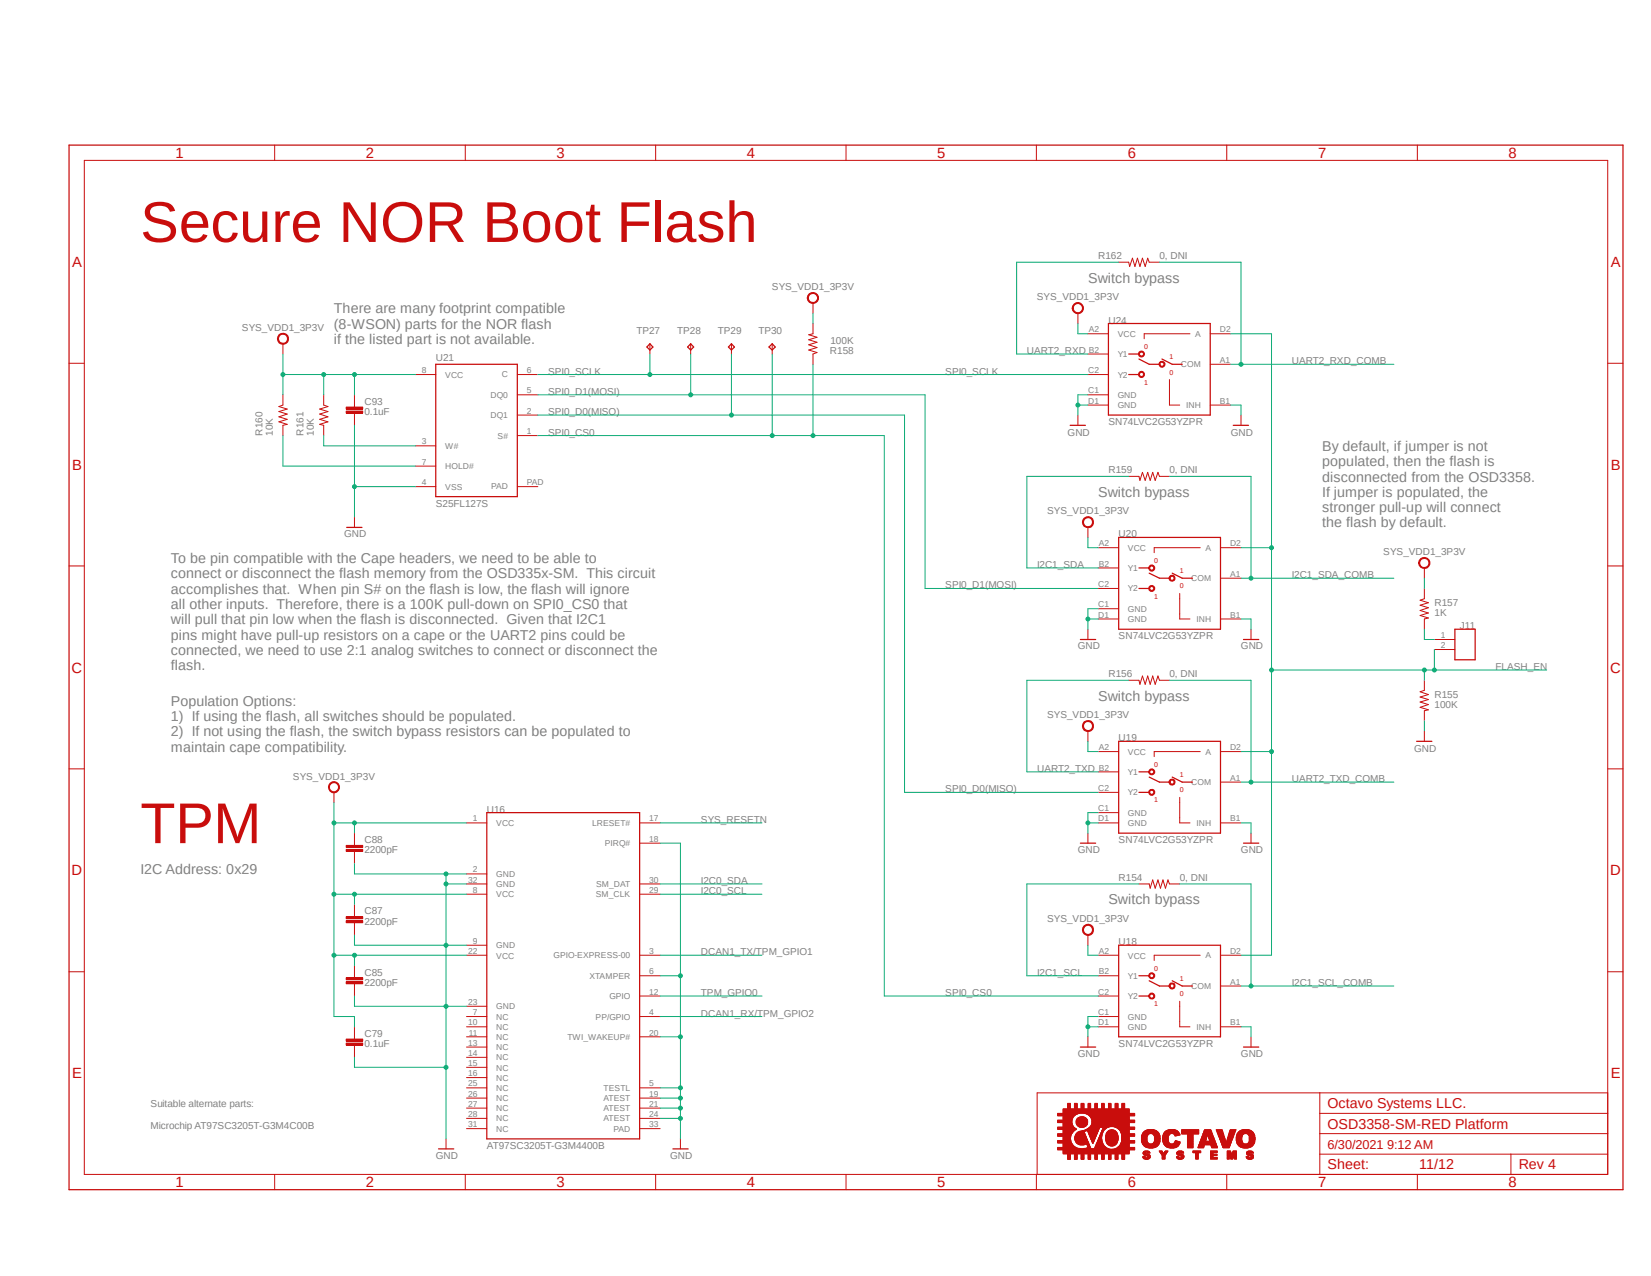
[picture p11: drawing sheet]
<svg xmlns="http://www.w3.org/2000/svg" width="279mm" height="216mm" viewBox="0 0 279 216" stroke-linecap="round" stroke-linejoin="round" font-family="sans-serif">
<defs><g id="words">
<g font-size="9.7" fill="#c90d0c">
<text x="23.7" y="40.9">Secure NOR Boot Flash</text>
<text x="23.7" y="142.7">TPM</text>
</g>
<g font-size="2.5" fill="#c90d0c">
<text x="29.7" y="26.8">1</text>
<text x="61.9" y="26.8">2</text>
<text x="94.2" y="26.8">3</text>
<text x="126.4" y="26.8">4</text>
<text x="158.6" y="26.8">5</text>
<text x="190.8" y="26.8">6</text>
<text x="223.1" y="26.8">7</text>
<text x="255.3" y="26.8">8</text>
<text x="12.2" y="45.2">A</text>
<text x="272.6" y="45.2">A</text>
<text x="12.2" y="79.5">B</text>
<text x="272.6" y="79.5">B</text>
<text x="12.1" y="113.8">C</text>
<text x="272.5" y="113.8">C</text>
<text x="12.1" y="148.1">D</text>
<text x="272.5" y="148.1">D</text>
<text x="12.2" y="182.5">E</text>
<text x="272.6" y="182.5">E</text>
<text x="29.7" y="200.9">1</text>
<text x="61.9" y="200.9">2</text>
<text x="94.2" y="200.9">3</text>
<text x="126.4" y="200.9">4</text>
<text x="158.6" y="200.9">5</text>
<text x="190.8" y="200.9">6</text>
<text x="223.1" y="200.9">7</text>
<text x="255.3" y="200.9">8</text>
</g>
<g font-size="2.4" fill="#808080">
<text x="184.2" y="47.8">Switch bypass</text>
<text x="56.5" y="53">There are many footprint compatible</text>
<text x="56.5" y="55.6">(8-WSON) parts for the NOR flash</text>
<text x="56.5" y="58.2">if the listed part is not available.</text>
<text x="223.8" y="76.3">By default, if jumper is not</text>
<text x="223.8" y="78.9">populated, then the flash is</text>
<text x="223.8" y="81.5">disconnected from the OSD3358.</text>
<text x="185.8" y="84">Switch bypass</text>
<text x="223.8" y="84.1">If jumper is populated, the</text>
<text x="223.8" y="86.7">stronger pull-up will connect</text>
<text x="223.8" y="89.2">the flash by default.</text>
<text x="28.9" y="95.3">To be pin compatible with the Cape headers, we need to be able to</text>
<text x="28.9" y="97.9">connect or disconnect the flash memory from the OSD335x-SM. This circuit</text>
<text x="28.9" y="100.5">accomplishes that. When pin S# on the flash is low, the flash will ignore</text>
<text x="28.9" y="103">all other inputs. Therefore, there is a 100K pull-down on SPI0_CS0 that</text>
<text x="28.9" y="105.6">will pull that pin low when the flash is disconnected. Given that I2C1</text>
<text x="28.9" y="108.2">pins might have pull-up resistors on a cape or the UART2 pins could be</text>
<text x="28.9" y="110.8">connected, we need to use 2:1 analog switches to connect or disconnect the</text>
<text x="28.9" y="113.4">flash.</text>
<text x="28.9" y="119.4">Population Options:</text>
<text x="185.8" y="118.5">Switch bypass</text>
<text x="28.9" y="122">1) If using the flash, all switches should be populated.</text>
<text x="28.9" y="124.6">2) If not using the flash, the switch bypass resistors can be populated to</text>
<text x="28.9" y="127.2">maintain cape compatibility.</text>
<text x="23.7" y="147.9">I2C Address: 0x29</text>
<text x="187.6" y="153">Switch bypass</text>
</g>
<g font-size="2.4" fill="#c90d0c">
<text x="224.7" y="187.5">Octavo Systems LLC.</text>
<text x="224.7" y="191">OSD3358-SM-RED Platform</text>
<text x="224.7" y="197.9">Sheet:</text>
<text x="240.2" y="197.9">11/12</text>
<text x="257" y="197.9">Rev 4</text>
</g>
<text font-size="2.2" fill="#c90d0c" x="224.7" y="194.4">6/30/2021 9:12 AM</text>
<g font-size="1.7" fill="#808080">
<text x="185.8" y="43.9">R162</text>
<text x="196.2" y="43.9">0, DNI</text>
<text x="130.6" y="49.1">SYS_VDD1_3P3V</text>
<text x="175.5" y="50.8">SYS_VDD1_3P3V</text>
<text x="40.9" y="56">SYS_VDD1_3P3V</text>
<text x="107.7" y="56.5">TP27</text>
<text x="114.6" y="56.5">TP28</text>
<text x="121.5" y="56.5">TP29</text>
<text x="128.4" y="56.5">TP30</text>
<text x="140.5" y="59.9">R158</text>
<text x="140.5" y="58.2">100K</text>
<text x="173.8" y="59.9">UART2_RXD</text>
<text x="187.6" y="54.7">U24</text>
<text x="73.7" y="61.1">U21</text>
<text x="92.8" y="63.4">SPI0_SCLK</text>
<text x="160" y="63.4">SPI0_SCLK</text>
<text x="218.6" y="61.6">UART2_RXD_COMB</text>
<text x="61.7" y="70.2">0.1uF</text>
<text x="61.7" y="68.5">C93</text>
<text x="92.8" y="66.8">SPI0_D1(MOSI)</text>
<text x="92.8" y="70.2">SPI0_D0(MISO)</text>
<text x="187.6" y="72">SN74LVC2G53YZPR</text>
<text x="44.4" y="73.7" transform="rotate(-90 44.4 73.7)">R160</text>
<text x="46.2" y="73.7" transform="rotate(-90 46.2 73.7)">10K</text>
<text x="51.4" y="73.7" transform="rotate(-90 51.4 73.7)">R161</text>
<text x="53.1" y="73.7" transform="rotate(-90 53.1 73.7)">10K</text>
<text x="92.8" y="73.7">SPI0_CS0</text>
<text x="180.7" y="73.7">GND</text>
<text x="208.3" y="73.7">GND</text>
<text x="187.6" y="80.1">R159</text>
<text x="197.9" y="80.1">0, DNI</text>
<text x="73.7" y="85.8">S25FL127S</text>
<text x="177.2" y="87">SYS_VDD1_3P3V</text>
<text x="58.2" y="90.9">GND</text>
<text x="189.3" y="90.9">U20</text>
<text x="234.1" y="93.9">SYS_VDD1_3P3V</text>
<text x="160" y="99.6">SPI0_D1(MOSI)</text>
<text x="175.5" y="96.1">I2C1_SDA</text>
<text x="218.6" y="97.8">I2C1_SDA_COMB</text>
<text x="242.8" y="104.2">1K</text>
<text x="242.8" y="102.5">R157</text>
<text x="247.1" y="106.5">J11</text>
<text x="182.4" y="109.9">GND</text>
<text x="189.3" y="108.2">SN74LVC2G53YZPR</text>
<text x="210" y="109.9">GND</text>
<text x="253.1" y="113.4">FLASH_EN</text>
<text x="187.6" y="114.6">R156</text>
<text x="197.9" y="114.6">0, DNI</text>
<text x="242.8" y="119.8">100K</text>
<text x="242.8" y="118">R155</text>
<text x="177.2" y="121.5">SYS_VDD1_3P3V</text>
<text x="189.3" y="125.4">U19</text>
<text x="49.6" y="131.9">SYS_VDD1_3P3V</text>
<text x="175.5" y="130.6">UART2_TXD</text>
<text x="239.3" y="127.2">GND</text>
<text x="82.4" y="137.5">U16</text>
<text x="160" y="134.1">SPI0_D0(MISO)</text>
<text x="218.6" y="132.3">UART2_TXD_COMB</text>
<text x="61.7" y="142.7">C88</text>
<text x="118.6" y="139.2">SYS_RESETN</text>
<text x="189.3" y="142.7">SN74LVC2G53YZPR</text>
<text x="61.7" y="144.4">2200pF</text>
<text x="118.6" y="149.6">I2C0_SDA</text>
<text x="182.4" y="144.4">GND</text>
<text x="189.3" y="149.1">R154</text>
<text x="199.6" y="149.1">0, DNI</text>
<text x="210" y="144.4">GND</text>
<text x="61.7" y="154.7">C87</text>
<text x="118.6" y="151.3">I2C0_SCL</text>
<text x="61.7" y="156.5">2200pF</text>
<text x="118.6" y="161.6">DCAN1_TX/TPM_GPIO1</text>
<text x="177.2" y="156">SYS_VDD1_3P3V</text>
<text x="189.3" y="159.9">U18</text>
<text x="61.7" y="166.8">2200pF</text>
<text x="61.7" y="165.1">C85</text>
<text x="175.5" y="165.1">I2C1_SCL</text>
<text x="218.6" y="166.8">I2C1_SCL_COMB</text>
<text x="118.6" y="168.5">TPM_GPIO0</text>
<text x="118.6" y="172">DCAN1_RX/TPM_GPIO2</text>
<text x="160" y="168.5">SPI0_CS0</text>
<text x="61.7" y="177.2">0.1uF</text>
<text x="61.7" y="175.4">C79</text>
<text x="182.4" y="178.9">GND</text>
<text x="189.3" y="177.2">SN74LVC2G53YZPR</text>
<text x="210" y="178.9">GND</text>
<text x="25.5" y="187.3">Suitable alternate parts:</text>
<text x="25.5" y="191">Microchip AT97SC3205T-G3M4C00B</text>
<text x="73.7" y="196.1">GND</text>
<text x="82.4" y="194.4">AT97SC3205T-G3M4400B</text>
<text x="113.4" y="196.1">GND</text>
</g>
<g font-size="1.4" fill="#808080">
<text x="184.2" y="59.6">B2</text>
<text x="184.2" y="56.2">A2</text>
<text x="189.2" y="57">VCC</text>
<text x="202.3" y="56.9">A</text>
<text x="206.4" y="56.2">D2</text>
<text x="71.4" y="63.1">8</text>
<text x="75.4" y="63.9">VCC</text>
<text x="84.9" y="63.8">C</text>
<text x="89.2" y="63.1">6</text>
<text x="184.2" y="63.1">C2</text>
<text x="189.2" y="63.9">Y2</text>
<text x="189.2" y="60.4">Y1</text>
<text x="199.9" y="62.1">COM</text>
<text x="206.4" y="61.4">A1</text>
<text x="83" y="70.7">DQ1</text>
<text x="83" y="67.3">DQ0</text>
<text x="89.2" y="70">2</text>
<text x="89.2" y="66.5">5</text>
<text x="184.2" y="66.5">C1</text>
<text x="184.2" y="68.3">D1</text>
<text x="189.2" y="67.3">GND</text>
<text x="189.2" y="69">GND</text>
<text x="200.8" y="69">INH</text>
<text x="206.4" y="68.3">B1</text>
<text x="71.4" y="75.2">3</text>
<text x="75.4" y="75.9">W#</text>
<text x="84.2" y="74.2">S#</text>
<text x="89.2" y="73.5">1</text>
<text x="71.4" y="82.1">4</text>
<text x="71.4" y="78.6">7</text>
<text x="75.4" y="82.8">VSS</text>
<text x="75.4" y="79.4">HOLD#</text>
<text x="83.1" y="82.8">PAD</text>
<text x="89.2" y="82.1">PAD</text>
<text x="185.9" y="95.9">B2</text>
<text x="185.9" y="92.4">A2</text>
<text x="190.9" y="93.2">VCC</text>
<text x="204" y="93.2">A</text>
<text x="208.2" y="92.4">D2</text>
<text x="185.8" y="99.3">C2</text>
<text x="190.9" y="100.1">Y2</text>
<text x="190.9" y="96.6">Y1</text>
<text x="201.6" y="98.3">COM</text>
<text x="208.2" y="97.6">A1</text>
<text x="185.8" y="102.8">C1</text>
<text x="185.8" y="104.5">D1</text>
<text x="190.9" y="103.6">GND</text>
<text x="190.9" y="105.2">GND</text>
<text x="202.5" y="105.2">INH</text>
<text x="208.2" y="104.5">B1</text>
<text x="243.8" y="108">1</text>
<text x="243.8" y="109.7">2</text>
<text x="185.9" y="130.4">B2</text>
<text x="185.9" y="126.9">A2</text>
<text x="190.9" y="131.1">Y1</text>
<text x="190.9" y="127.7">VCC</text>
<text x="204" y="127.7">A</text>
<text x="208.2" y="126.9">D2</text>
<text x="185.8" y="137.2">C1</text>
<text x="185.8" y="133.8">C2</text>
<text x="190.9" y="134.6">Y2</text>
<text x="201.6" y="132.8">COM</text>
<text x="208.2" y="132.1">A1</text>
<text x="80" y="139">1</text>
<text x="84" y="139.7">VCC</text>
<text x="100.2" y="139.7">LRESET#</text>
<text x="102.4" y="143.2">PIRQ#</text>
<text x="109.9" y="139">17</text>
<text x="109.9" y="142.5">18</text>
<text x="185.8" y="139">D1</text>
<text x="190.9" y="138">GND</text>
<text x="190.9" y="139.7">GND</text>
<text x="202.5" y="139.7">INH</text>
<text x="208.2" y="139">B1</text>
<text x="79.2" y="149.4">32</text>
<text x="80" y="147.6">2</text>
<text x="84" y="148.4">GND</text>
<text x="109.9" y="149.4">30</text>
<text x="80" y="151">8</text>
<text x="84" y="151.8">VCC</text>
<text x="84" y="150.1">GND</text>
<text x="100.8" y="151.8">SM_CLK</text>
<text x="100.9" y="150.1">SM_DAT</text>
<text x="109.9" y="151">29</text>
<text x="79.2" y="161.4">22</text>
<text x="80" y="159.7">9</text>
<text x="84" y="160.4">GND</text>
<text x="109.9" y="161.4">3</text>
<text x="185.9" y="161.4">A2</text>
<text x="208.2" y="161.4">D2</text>
<text x="84" y="162.2">VCC</text>
<text x="93.7" y="162.1">GPIO-EXPRESS-00</text>
<text x="99.7" y="165.6">XTAMPER</text>
<text x="109.9" y="164.9">6</text>
<text x="185.9" y="164.9">B2</text>
<text x="190.9" y="165.6">Y1</text>
<text x="190.9" y="162.2">VCC</text>
<text x="201.6" y="167.3">COM</text>
<text x="204" y="162.1">A</text>
<text x="208.2" y="166.6">A1</text>
<text x="79.2" y="173.5">10</text>
<text x="79.2" y="170">23</text>
<text x="80" y="171.8">7</text>
<text x="84" y="172.5">NC</text>
<text x="84" y="170.8">GND</text>
<text x="100.8" y="172.5">PP/GPIO</text>
<text x="103.1" y="169">GPIO</text>
<text x="109.9" y="171.8">4</text>
<text x="109.9" y="168.3">12</text>
<text x="185.8" y="171.8">C1</text>
<text x="185.8" y="173.5">D1</text>
<text x="185.8" y="168.3">C2</text>
<text x="190.9" y="172.5">GND</text>
<text x="190.9" y="169.1">Y2</text>
<text x="208.2" y="173.5">B1</text>
<text x="79.2" y="176.9">13</text>
<text x="79.2" y="178.7">14</text>
<text x="79.3" y="175.2">11</text>
<text x="84" y="174.2">NC</text>
<text x="84" y="176">NC</text>
<text x="84" y="177.7">NC</text>
<text x="84" y="179.4">NC</text>
<text x="96" y="175.9">TWI_WAKEUP#</text>
<text x="109.9" y="175.2">20</text>
<text x="190.9" y="174.2">GND</text>
<text x="202.5" y="174.2">INH</text>
<text x="79.2" y="180.4">15</text>
<text x="79.2" y="182.1">16</text>
<text x="79.2" y="183.8">25</text>
<text x="79.2" y="185.6">26</text>
<text x="84" y="181.1">NC</text>
<text x="84" y="182.8">NC</text>
<text x="84" y="184.6">NC</text>
<text x="102.2" y="184.6">TESTL</text>
<text x="109.9" y="183.8">5</text>
<text x="109.9" y="185.6">19</text>
<text x="79.2" y="187.3">27</text>
<text x="79.2" y="189">28</text>
<text x="79.2" y="190.7">31</text>
<text x="84" y="186.3">NC</text>
<text x="84" y="188">NC</text>
<text x="84" y="189.7">NC</text>
<text x="84" y="191.5">NC</text>
<text x="102.1" y="186.3">ATEST</text>
<text x="102.1" y="188">ATEST</text>
<text x="102.1" y="189.7">ATEST</text>
<text x="103.8" y="191.5">PAD</text>
<text x="109.9" y="187.3">21</text>
<text x="109.9" y="189">24</text>
<text x="109.9" y="190.7">33</text>
</g>
<g font-size="1.2" fill="#c90d0c">
<text x="193.6" y="59.1">0</text>
<text x="193.6" y="65.1">1</text>
<text x="197.9" y="60.7">1</text>
<text x="197.9" y="63.4">0</text>
<text x="195.3" y="95.3">0</text>
<text x="195.3" y="101.3">1</text>
<text x="199.6" y="97">1</text>
<text x="199.6" y="99.6">0</text>
<text x="195.3" y="129.8">0</text>
<text x="199.6" y="131.5">1</text>
<text x="195.3" y="135.8">1</text>
<text x="199.6" y="134.1">0</text>
<text x="195.3" y="164.3">0</text>
<text x="199.6" y="165.9">1</text>
<text x="195.3" y="170.3">1</text>
<text x="199.6" y="168.5">0</text>
</g>
</g></defs>
<g fill="none" stroke="#c90d0c" stroke-width=".17">
<path d="M70.3 75.4h3.4M70.3 63.4h3.4M70.3 78.9h3.4M87.5 73.7h3.5M87.5 70.2h3.5M87.5 66.8h3.5M87.5 63.4h3.5M70.3 82.3h3.4M87.5 82.3h3.5M79 139.2h3.4M108.2 139.2h3.5M185.8 139.2h3.5"/>
<path d="M185.8 137.5h3.5M185.8 127.2h3.5M185.8 134.1h3.5M185.8 130.6h3.5M206.5 139.2h3.5M206.5 132.3h3.5M206.5 127.2h3.5M79 147.9h3.4M79 151.3h3.4M79 159.9h3.4M79 149.6h3.4M108.2 151.3h3.5"/>
<path d="M108.2 142.7h3.5M108.2 149.6h3.5M79 161.6h3.4M79 172h3.4M79 173.7h3.4M79 175.4h3.4M79 177.2h3.4M79 178.9h3.4M79 170.3h3.4M108.2 161.6h3.5M108.2 172h3.5M108.2 165.1h3.5"/>
<path d="M108.2 175.4h3.5M108.2 168.5h3.5M79 184.1h3.4M79 180.6h3.4M79 182.3h3.4M79 185.8h3.4M79 187.5h3.4M79 189.2h3.4M79 191h3.4M108.2 184.1h3.5M108.2 185.8h3.5M108.2 187.5h3.5"/>
<path d="M108.2 189.2h3.5M108.2 191h3.5"/>
</g>
<path d="M73.7 61.6h13.8v22.4h-13.8zM82.4 137.5h25.8v55.2h-25.8zM189.3 125.4h17.2v15.6h-17.2zM192.7 130.6h1.8M192.7 134.1h1.8M194.5 131.5l1.7 .8h1.7" fill="none" stroke="#c90d0c" stroke-width=".21"/>
<path d="M194.5 130.3l.2-.2a.51 .51 0 0 1 .6 .2 .51 .51 0 0 1-.1 .7l-.2 .1h-.3l-.2-.2-.1-.3h.2v-.2l.3-.1 .3 .2a.36 .36 0 0 1-.2 .4 .36 .36 0 0 1-.4-.1v-.2h-.2z" fill-rule="evenodd" fill="#c90d0c"/>
<path d="M194.5 130.3l.2-.2a.51 .51 0 0 1 .6 .2 .51 .51 0 0 1-.1 .7l-.2 .1h-.3l-.2-.2-.1-.3h.2v-.2l.3-.1 .3 .2a.36 .36 0 0 1-.2 .4 .36 .36 0 0 1-.4-.1v-.2h-.2z" fill="none" stroke="#c90d0c" stroke-width=".17"/>
<path d="M194.5 133.8a.52 .52 0 0 1 .6-.2 .52 .52 0 0 1 .3 .6l-.4 .4-.3-.1-.3-.4h.2v-.2a.36 .36 0 0 1 .4-.1 .36 .36 0 0 1 .2 .4l-.3 .2h-.1l-.2-.3h-.2z" fill-rule="evenodd" fill="#c90d0c"/>
<path d="M194.5 133.8a.52 .52 0 0 1 .6-.2 .52 .52 0 0 1 .3 .6l-.4 .4-.3-.1-.3-.4h.2v-.2a.36 .36 0 0 1 .4-.1 .36 .36 0 0 1 .2 .4l-.3 .2h-.1l-.2-.3h-.2z" fill="none" stroke="#c90d0c" stroke-width=".17"/>
<path d="M197.9 132l.5-.2 .3 .2 .1 .5-.1 .2-.3 .1-.5-.2-.1-.3h.2l.2-.3h.2a.35 .35 0 0 1 .3 .3 .35 .35 0 0 1-.3 .4l-.6-.4z" fill-rule="evenodd" fill="#c90d0c"/>
<path d="M197.9 132l.5-.2 .3 .2 .1 .5-.1 .2-.3 .1-.5-.2-.1-.3h.2l.2-.3h.2a.35 .35 0 0 1 .3 .3 .35 .35 0 0 1-.3 .4l-.6-.4zM199.6 134.9v4.3h1.8M203.1 127.2h-7.8v.8M185.8 173.7h3.5M185.8 172h3.5M185.8 161.6h3.5M185.8 168.5h3.5M185.8 165.1h3.5M206.5 166.8h3.5M206.5 173.7h3.5M206.5 161.6h3.5" fill="none" stroke="#c90d0c" stroke-width=".17"/>
<path d="M198.4 131.5l1.7 .8h1.7M189.3 159.9h17.2v15.5h-17.2zM192.7 165.1h1.8M192.7 168.5h1.8M194.5 165.9l1.7 .9h1.7" fill="none" stroke="#c90d0c" stroke-width=".21"/>
<path d="M194.5 164.8a.51 .51 0 0 1 .8 0 .51 .51 0 0 1-.3 .8h-.3l-.2-.2-.1-.3h.2v-.2a.36 .36 0 0 1 .4-.1 .36 .36 0 0 1 .2 .4l-.3 .2h-.1l-.2-.3h-.2z" fill-rule="evenodd" fill="#c90d0c"/>
<path d="M194.5 164.8a.51 .51 0 0 1 .8 0 .51 .51 0 0 1-.3 .8h-.3l-.2-.2-.1-.3h.2v-.2a.36 .36 0 0 1 .4-.1 .36 .36 0 0 1 .2 .4l-.3 .2h-.1l-.2-.3h-.2z" fill="none" stroke="#c90d0c" stroke-width=".17"/>
<path d="M194.5 168.3l.2-.2a.53 .53 0 0 1 .6 .2 .53 .53 0 0 1-.1 .7 .54 .54 0 0 1-.8-.5h.2v-.1l.3-.2 .3 .2v.3a.35 .35 0 0 1-.3 .2 .35 .35 0 0 1-.3-.4h-.2z" fill-rule="evenodd" fill="#c90d0c"/>
<path d="M194.5 168.3l.2-.2a.53 .53 0 0 1 .6 .2 .53 .53 0 0 1-.1 .7 .54 .54 0 0 1-.8-.5h.2v-.1l.3-.2 .3 .2v.3a.35 .35 0 0 1-.3 .2 .35 .35 0 0 1-.3-.4h-.2z" fill="none" stroke="#c90d0c" stroke-width=".17"/>
<path d="M197.9 166.5a.52 .52 0 0 1 .6-.1 .52 .52 0 0 1 .3 .6l-.1 .2-.3 .1h-.3l-.2-.2-.1-.3h.2l.2-.3h.4a.39 .39 0 0 1-.2 .7l-.6-.4z" fill-rule="evenodd" fill="#c90d0c"/>
<g fill="none" stroke="#c90d0c" stroke-width=".17">
<path d="M58.6 155.1h2.8v.3h-2.8zM58.6 155.8h2.8v.3h-2.8zM58.6 143h2.8v.4h-2.8zM58.6 143.7h2.8v.4h-2.8zM60 141v2M60 144.1v2M60 153v2.1M60 156.1v2.1M58.6 165.4h2.8v.4h-2.8zM58.6 166.1h2.8v.4h-2.8zM60 163.4v2M60 166.5v2"/>
<path d="M197.9 166.5a.52 .52 0 0 1 .6-.1 .52 .52 0 0 1 .3 .6l-.1 .2-.3 .1h-.3l-.2-.2-.1-.3h.2l.2-.3h.4a.39 .39 0 0 1-.2 .7l-.6-.4zM199.6 169.4v4.3h1.8M203.1 161.6h-7.8v.9M75.5 192.7v1.7M115.1 192.7v1.7"/>
</g>
<path d="M198.4 165.9l1.7 .9h1.7M74.2 194.4h2.6M113.9 194.4h2.6" fill="none" stroke="#c90d0c" stroke-width=".21"/>
<path d="M58.6 155.3h2.8M58.6 156h2.8M58.6 143.2h2.8M58.6 143.9h2.8M58.6 165.6h2.8M58.6 166.3h2.8" fill="none" stroke="#c90d0c" stroke-width=".34"/>
<path d="M55.9 132.5a.94 .94 0 0 1 1.5 .2 .94 .94 0 0 1-.6 1.4 .94 .94 0 0 1-1.2-.9h.2a.78 .78 0 0 1 1.1-.6 .78 .78 0 0 1 .1 1.2 .78 .78 0 0 1-1.2-.3v-.3h-.2z" fill-rule="evenodd" fill="#c90d0c"/>
<path d="M47.9 66.8v1.7l-.7 .3 1.4 .4-1.4 .4 1.4 .5-1.4 .4 1.4 .5-1.4 .4 1.4 .4-.7 .2v1.7M54.8 66.8v1.7l.7 .3-1.4 .4 1.4 .4-1.4 .5 1.4 .4-1.4 .5 1.4 .4-1.4 .4 .7 .2v1.7M55.9 132.5a.94 .94 0 0 1 1.5 .2 .94 .94 0 0 1-.6 1.4 .94 .94 0 0 1-1.2-.9h.2a.78 .78 0 0 1 1.1-.6 .78 .78 0 0 1 .1 1.2 .78 .78 0 0 1-1.2-.3v-.3h-.2zM56.5 134.1v1.7M58.6 175.8h2.8v.3h-2.8zM58.6 176.5h2.8v.3h-2.8zM60 173.7v2.1M60 176.8v2.1" fill="none" stroke="#c90d0c" stroke-width=".17"/>
<path d="M58.6 176h2.8M58.6 176.7h2.8" fill="none" stroke="#c90d0c" stroke-width=".34"/>
<path d="M47.2 56.6a.95 .95 0 0 1 1.5 .2 .95 .95 0 0 1-.5 1.4 .95 .95 0 0 1-1.3-.9h.2a.77 .77 0 0 1 1-.8 .77 .77 0 0 1 .4 1.3 .77 .77 0 0 1-1.3-.2l-.1-.3h-.2z" fill-rule="evenodd" fill="#c90d0c"/>
<path d="M47.2 56.6a.95 .95 0 0 1 1.5 .2 .95 .95 0 0 1-.5 1.4 .95 .95 0 0 1-1.3-.9h.2a.77 .77 0 0 1 1-.8 .77 .77 0 0 1 .4 1.3 .77 .77 0 0 1-1.3-.2l-.1-.3h-.2zM47.9 58.2v1.7M60 87.5v1.7" fill="none" stroke="#c90d0c" stroke-width=".17"/>
<path d="M58.7 89.2h2.6" fill="none" stroke="#c90d0c" stroke-width=".21"/>
<path d="M183.5 122.1a.95 .95 0 0 1 1.4 .3 .95 .95 0 0 1-.5 1.3 .95 .95 0 0 1-1.2-.8h.1a.77 .77 0 0 1 1-.8 .77 .77 0 0 1 .4 1.2 .77 .77 0 0 1-1.3-.2l-.1-.2h-.1z" fill-rule="evenodd" fill="#c90d0c"/>
<path d="M183.5 122.1a.95 .95 0 0 1 1.4 .3 .95 .95 0 0 1-.5 1.3 .95 .95 0 0 1-1.2-.8h.1a.77 .77 0 0 1 1-.8 .77 .77 0 0 1 .4 1.2 .77 .77 0 0 1-1.3-.2l-.1-.2h-.1zM184.1 123.7v1.7" fill="none" stroke="#c90d0c" stroke-width=".17"/>
<path d="M183.5 156.6a.94 .94 0 0 1 1.4 .3 .94 .94 0 0 1-.5 1.3 .94 .94 0 0 1-1.2-.8h.1a.77 .77 0 0 1 1-.8 .77 .77 0 0 1 .4 1.2 .77 .77 0 0 1-1.3-.2l-.1-.2h-.1z" fill-rule="evenodd" fill="#c90d0c"/>
<g fill="none" stroke="#c90d0c" stroke-width=".17">
<path d="M137.6 54.7v1.8l-.7 .1 1.4 .5-1.4 .4 1.4 .4-1.4 .4 1.4 .5-1.4 .4 1.4 .4-.7 .3v1.7M58.6 68.9h2.8v.3h-2.8zM58.6 69.6h2.8v.3h-2.8zM60 66.8v2.1M60 69.9v2.1M241 99.6v1.7l-.7 .3 1.4 .4-1.4 .4 1.4 .4-1.4 .5 1.4 .4-1.4 .4 1.4 .5-.7 .1v1.8M191 115.1h1.7l.2 .7 .4-1.4 .5 1.4 .4-1.4 .4 1.4 .5-1.4 .4 1.4 .5-1.4 .2 .7h1.7M183.5 156.6a.94 .94 0 0 1 1.4 .3 .94 .94 0 0 1-.5 1.3 .94 .94 0 0 1-1.2-.8h.1a.77 .77 0 0 1 1-.8 .77 .77 0 0 1 .4 1.2 .77 .77 0 0 1-1.3-.2l-.1-.2h-.1zM184.1 141v1.7M184.1 158.2v1.7M192.7 149.6h1.8l.1 .7 .5-1.4 .4 1.4 .5-1.4 .4 1.4 .4-1.4 .4 1.4 .5-1.4 .2 .7h1.7M211.7 141v1.7"/>
<path d="M184.1 175.4v1.8M211.7 175.4v1.8"/>
</g>
<path d="M182.8 142.7h2.6M210.4 142.7h2.6M182.8 177.2h2.6M210.4 177.2h2.6" fill="none" stroke="#c90d0c" stroke-width=".21"/>
<path d="M58.6 69h2.8M58.6 69.7h2.8" fill="none" stroke="#c90d0c" stroke-width=".34"/>
<path d="M240.4 94.5a.96 .96 0 0 1 1.5 .3 .96 .96 0 0 1-.6 1.4 .96 .96 0 0 1-1.2-1h.1a.79 .79 0 0 1 1.1-.7 .79 .79 0 0 1 .3 1.3 .79 .79 0 0 1-1.3-.2l-.1-.4h-.1l.1-.3z" fill-rule="evenodd" fill="#c90d0c"/>
<g fill="none" stroke="#c90d0c" stroke-width=".17">
<path d="M14.3 27.1h257.8v171.6h-257.8zM46.5 24.6v2.5M78.7 24.6v2.5M111 24.6v2.5M143.2 24.6v2.5M175.4 24.6v2.5M207.6 24.6v2.5M239.9 24.6v2.5M184.1 56.5h3.5M184.1 59.9h3.5M204.8 56.5h3.5M11.7 61.5h2.6"/>
<path d="M184.1 68.5h3.5M184.1 66.8h3.5M184.1 63.4h3.5M204.8 61.6h3.5M204.8 68.5h3.5M272.1 61.5h2.6M11.7 95.8h2.6M240.4 94.5a.96 .96 0 0 1 1.5 .3 .96 .96 0 0 1-.6 1.4 .96 .96 0 0 1-1.2-1h.1a.79 .79 0 0 1 1.1-.7 .79 .79 0 0 1 .3 1.3 .79 .79 0 0 1-1.3-.2l-.1-.4h-.1l.1-.3zM241 96.1v1.7M272.1 95.8h2.6M241 115.1v1.7l-.7 .3 1.4 .4-1.4 .4 1.4 .5-1.4 .4 1.4 .4-1.4 .5 1.4 .4-.7 .2v1.7M242.7 108.2h3.5"/>
<path d="M242.7 109.9h3.5M11.7 130.1h2.6M241 123.7v1.7M272.1 130.1h2.6M11.7 164.4h2.6M272.1 164.4h2.6M46.5 198.7v2.6M78.7 198.7v2.6M111 198.7v2.6M143.2 198.7v2.6M175.4 198.7v2.6M179 188.4h3.7"/>
<path d="M179 194.6h13M179 194.5h13M179 194.4h9.1M179 194.4h8.7M179 194.4h8.6M179 194.3h3.8M179 194.3h3.4M179 194.2h3.3M179 194.2h3.2M179 194.1h3.1M179 193.4h2.4M179 193.3h2.3"/>
<path d="M179 193.2h2.3M179 193.2h2.2M179 193.1h2.2M179 193h2.2M179 192.2h2.2M179 192.1h2.2M179 192.1h2.3M179 192h2.3M179 191.9h2.3M179 191.9h2.4M179 191.1h3.2M179 191h3.2"/>
<path d="M179 191h3.1M179 190.9h3M179 190.9h2.9M179 190.8h2.9M179 190.8h2.8M179 190.7h2.7M179 189.9h2.4M179 189.8h2.4M179 189.7h2.4M179 189.6h2.4M179 189.5h2.4M179 188.8h2.8"/>
<path d="M179 188.7h2.9M179 188.7h3M179 188.6h3M179 188.6h3.1M179 188.6h3.2M179 188.5h3.3M179 188.5h3.4M179 188.4h3.5M179.9 191.8h1.5M179.9 195.2h11.2M179.9 195.1h11.2M179.9 195h11.2"/>
<path d="M179.9 194.9h11.2M179.9 194.8h11.2M179.9 194.7h11.2M179.9 194.6h11.2M179.9 194.1h2.1M179.9 194.1h2M179.9 194h2M179.9 194h1.9M179.9 193.9h1.9M179.9 193.9h1.8M179.9 193.8h1.8M179.9 193.8h1.7"/>
<path d="M179.9 193.7h1.7M179.9 193.7h1.6M179.9 193.6h1.6M179.9 193.6h1.5M179.9 193.5h1.5M179.9 193.4h1.5M179.9 193h1.3M179.9 192.9h1.3M179.9 192.8h1.3M179.9 192.7h1.3M179.9 192.7h1.2M179.9 192.6h1.2"/>
<path d="M179.9 192.5h1.3M179.9 192.4h1.3M179.9 192.3h1.3M179.9 191.7h1.5M179.9 191.7h1.6M179.9 191.6h1.6M179.9 191.6h1.7M179.9 191.5h1.7M179.9 191.5h1.8M179.9 191.4h1.8M179.9 191.3h1.9M179.9 191.3h2"/>
<path d="M179.9 191.2h2M179.9 191.2h2.1M179.9 191.1h2.2M179.9 190.7h1.8M179.9 190.6h1.8M179.9 190.5h1.7M179.9 190.4h1.6M179.9 190.3h1.6M179.9 190.3h1.5M179.9 190.2h1.5M179.9 190.1h1.5M179.9 190h1.5"/>
<path d="M179.9 189.5h1.5M179.9 189.4h1.5M179.9 189.3h1.6M179.9 189.2h1.6M179.9 189.1h1.7M179.9 189h1.7M179.9 189h1.8M179.9 188.9h1.8M179.9 188.8h1.9M179.9 188.3h11.2M179.9 188.2h11.2M179.9 188.1h11.2"/>
<path d="M179.9 188h11.2M179.9 187.9h11.2M179.9 187.8h11.2M179.9 187.7h11.2M179.9 187.6h11.2M180.7 195.3h.4M180.7 196.2h.4M180.7 196.1h.4M180.7 196h.4M180.7 195.9h.4M180.7 195.8h.4M180.7 195.7h.4"/>
<path d="M180.7 195.6h.4M180.7 195.5h.4M180.7 195.4h.4M180.7 187.6h.4M180.7 187.5h.4M180.7 187.4h.4M180.7 187.3h.4M180.7 187.2h.4M180.7 187.1h.4M180.7 187h.4M180.7 186.9h.4M180.7 186.8h.4"/>
<path d="M180.7 186.7h.4M181.8 195.3h.5M181.8 196.2h.5M181.8 196.1h.5M181.8 196h.5M181.8 195.9h.5M181.8 195.8h.5M181.8 195.7h.5M181.8 195.6h.5M181.8 195.5h.5M181.8 195.4h.5M181.8 187.6h.5"/>
<path d="M181.8 187.5h.5M181.8 187.4h.5M181.8 187.3h.5M181.8 187.2h.5M181.8 187.1h.5M181.8 187h.5M181.8 186.9h.5M181.8 186.8h.5M181.8 186.7h.5M181.9 192.7h2.1M181.9 192.7h2M181.9 192.6h2"/>
<path d="M181.9 192.5h2M181.9 192.4h2M181.9 192.9h2.1M181.9 192.8h2.1M181.9 192.4h1.9M181.9 192.3h1.9M181.9 192.2h1.9M181.9 193h2.2M181.9 193h2.1M181.9 192.2h1.8M182 193.2h2.1M182 193.1h2.1"/>
<path d="M182 193h2.1M182 192.2h1.7M182 192.1h1.7M182 192h1.6M182 191.9h1.6M182.1 193.3h2.1M182.1 191.9h1.5M182.1 190.1h1.9M182.1 190h2M182.1 189.9h2M182.1 189.8h2M182.1 189.7h2"/>
<path d="M182.1 189.6h1.9M182.2 191.8h1.4M182.2 193.4h2M182.2 190.2h1.8M182.2 190.1h1.8M182.2 189.6h1.8M182.2 189.5h1.8M182.2 189.4h1.8M182.2 191.7h1.4M182.2 190.3h1.8M182.2 193.5h2M182.2 191.7h1.3"/>
<path d="M182.2 190.4h1.7M182.2 190.3h1.7M182.2 189.4h1.7M182.2 189.3h1.7M182.3 193.5h2M182.3 189.3h1.6M182.3 191.6h1.2M182.3 190.4h1.6M182.4 193.5h1.9M182.4 191.6h1.1M182.4 190.5h1.4M182.4 190.5h1.5"/>
<path d="M182.4 189.2h1.5M182.4 189.2h1.4M182.4 189.1h1.3M182.5 193.6h1.2M182.5 191.5h1M182.5 190.6h1.2M182.5 189.1h1.2M182.5 193.6h1.1M182.5 190.6h1.1M182.6 193.7h1M182.6 191.5h.9M182.6 190.7h1"/>
<path d="M182.6 189.1h1M182.7 191.4h.9M182.7 190.7h.8M182.7 189h.8M182.7 193.7h.8M182.8 191.4h.9M182.8 190.8h.6M182.8 189h.6M182.9 188.9h.4M183 195.3h.4M183 196.2h.4M183 196.1h.4"/>
<path d="M183 196h.4M183 195.9h.4M183 195.8h.4M183 195.7h.4M183 195.6h.4M183 195.5h.4M183 195.4h.4M183 191.3h.9M183 187.6h.4M183 187.5h.4M183 187.4h.4M183 187.3h.4"/>
<path d="M183 187.2h.4M183 187.1h.4M183 187h.4M183 186.9h.4M183 186.8h.4M183 186.7h.4M183.1 191.3h2.8M183.4 194.3h1.2M183.4 191.3h2.5M183.5 188.4h8.5M183.5 191.2h2.4M183.6 191.2h2.3"/>
<path d="M183.6 188.4h8.4M183.7 191.1h2.2M183.8 188.5h8.2M183.8 194.3h.8M183.9 191.1h2.1M183.9 188.5h8.1M183.9 194.2h.7M183.9 193.6h.4M183.9 193.7h.5M184 193.8h.4M184 191h2M184 194.2h.6"/>
<path d="M184 193.9h.4M184 191.3h1.9M184 191h2.1M184 188.6h8M184.1 194.1h.4M184.1 194h.4M184.1 194h.3M184.1 191.4h1.7M184.1 188.6h7.9M184.1 191.5h1.7M184.1 195.3h.5M184.1 196.2h.5"/>
<path d="M184.1 196.1h.5M184.1 196h.5M184.1 195.9h.5M184.1 195.8h.5M184.1 195.7h.5M184.1 195.6h.5M184.1 195.5h.5M184.1 195.4h.5M184.1 191.6h1.7M184.1 190.9h2M184.1 187.6h.5M184.1 187.5h.5"/>
<path d="M184.1 187.4h.5M184.1 187.3h.5M184.1 187.2h.5M184.1 187.1h.5M184.1 187h.5M184.1 186.9h.5M184.1 186.8h.5M184.1 186.7h.5M184.2 191.7h1.5M184.2 191.6h1.5M184.2 190.9h1.9M184.2 188.7h7.8"/>
<path d="M184.2 191.8h1.5M184.2 191.9h1.5M184.2 190.8h1.9M184.3 191.9h1.3M184.3 190.8h1.8M184.3 192.1h1.2M184.3 192h1.3M184.3 190.8h3.3M184.3 188.8h7.7M184.4 192.1h1.1M184.4 188.8h7.6M184.4 192.3h1.1"/>
<path d="M184.4 192.2h1.1M184.4 190.7h3.3M184.4 188.9h6.7M184.4 188.8h6.7M184.4 192.4h1M184.4 190.7h3.4M184.5 192.4h.9M184.5 190.6h6.6M184.5 188.9h6.6M184.5 192.5h.8M184.5 192.5h.9M184.5 189h6.6"/>
<path d="M184.6 192.7h.7M184.6 192.6h.7M184.6 190.5h6.5M184.6 189.1h6.5M184.6 189h6.5M184.6 192.8h.7M184.6 190.4h6.5M184.7 192.9h.5M184.7 192.8h.6M184.7 190.4h6.4M184.7 189.2h6.4M184.7 193h.5"/>
<path d="M184.7 190.3h6.4M184.7 189.3h6.4M184.7 190.2h6.4M184.7 189.4h6.4M184.8 193.2h.3M184.8 193.1h.3M184.8 193.1h.4M184.8 190.2h6.3M184.8 190.1h6.3M184.8 190h6.3M184.8 189.9h7.2M184.8 189.8h7.2"/>
<path d="M184.8 189.7h7.2M184.8 189.6h7.2M184.8 189.5h7.2M184.8 189.5h6.3M184.8 193.3h.2M184.8 193.3h.3M184.9 193.4h.1M184.9 193.3h.1M184.9 193.5h.1M185.2 194.3h2.3M185.3 194.3h2.1M185.3 194.2h2"/>
<path d="M185.3 195.3h.4M185.3 196.2h.4M185.3 196.1h.4M185.3 196h.4M185.3 195.9h.4M185.3 195.8h.4M185.3 195.7h.4M185.3 195.6h.4M185.3 195.5h.4M185.3 195.4h.4M185.3 194.2h1.9M185.3 194.1h1.9"/>
<path d="M185.3 187.6h.4M185.3 187.5h.4M185.3 187.4h.4M185.3 187.3h.4M185.3 187.2h.4M185.3 187.1h.4M185.3 187h.4M185.3 186.9h.4M185.3 186.8h.4M185.3 186.7h.4M185.3 194.1h1.8M185.3 194h1.7"/>
<path d="M185.4 193.9h1.5M185.4 193.8h1.5M185.4 193.8h1.4M185.5 193.8h1.3M185.5 193.7h1.3M185.5 193.7h1.2M185.5 193.6h1.2M185.5 193.5h1.1M185.6 193.5h1M185.6 193.4h1M185.6 193.3h1M185.7 193.3h.9"/>
<path d="M185.7 193.2h.9M185.7 193.2h.8M185.7 193.1h.8M185.8 193h.7M185.8 192.9h.7M185.8 192.8h.7M185.9 192.7h.5M185.9 192.6h.5M186 192.5h.4M186 192.4h.4M186.1 192.4h.3M186.1 192.3h.3"/>
<path d="M186.1 192.2h.4M186.1 192.1h.4M186.2 192h.3M186.2 191.9h.3M186.3 191.8h.3M186.3 191.9h.3M186.3 191.7h.3M186.4 191.6h.2M186.4 191.5h.3M186.4 195.3h.5M186.4 196.2h.5M186.4 196.1h.5"/>
<path d="M186.4 196h.5M186.4 195.9h.5M186.4 195.8h.5M186.4 195.7h.5M186.4 195.6h.5M186.4 195.5h.5M186.4 195.4h.5M186.4 191.4h.3M186.4 191.3h.4M186.4 187.6h.5M186.4 187.5h.5M186.4 187.4h.5"/>
<path d="M186.4 187.3h.5M186.4 187.2h.5M186.4 187.1h.5M186.4 187h.5M186.4 186.9h.5M186.4 186.8h.5M186.4 186.7h.5M186.5 191.3h.3M186.5 191.2h.4M186.6 191.1h.4M186.6 191h.5M186.6 191h.6"/>
<path d="M186.6 190.9h.6M186.6 190.9h.7M186.6 190.8h.7M186.7 190.8h.7M187.1 192.9h2.1M187.1 192.8h2.1M187.1 192.7h2.1M187.1 192.6h2.1M187.1 192.5h2.1M187.1 192.4h2.1M187.1 192.3h2.1M187.1 192.2h2.1"/>
<path d="M187.2 193h1.9M187.2 193h2M187.2 192.1h2M187.2 192h1.9M187.2 191.8h1.9M187.2 193.3h1.9M187.2 193.2h1.9M187.2 193.1h1.9M187.2 191.9h1.9M187.2 191.7h1.9M187.3 193.4h1.8M187.3 191.7h1.8"/>
<path d="M187.3 193.5h1.7M187.3 193.4h1.7M187.3 191.6h1.7M187.4 193.5h1.5M187.4 193.5h1.6M187.4 191.6h1.5M187.4 191.5h1.5M187.4 193.6h1.5M187.5 193.6h1.3M187.5 191.5h1.4M187.5 191.4h1.3M187.5 193.7h1.3"/>
<path d="M187.6 195.3h.4M187.6 196.2h.4M187.6 196.1h.4M187.6 196h.4M187.6 195.9h.4M187.6 195.8h.4M187.6 195.7h.4M187.6 195.6h.4M187.6 195.5h.4M187.6 195.4h.4M187.6 191.3h1.2M187.6 191.3h1.1"/>
<path d="M187.6 187.6h.4M187.6 187.5h.4M187.6 187.4h.4M187.6 187.3h.4M187.6 187.2h.4M187.6 187.1h.4M187.6 187h.4M187.6 186.9h.4M187.6 186.8h.4M187.6 186.7h.4M187.6 193.8h1.1M187.7 193.8h.9"/>
<path d="M187.7 191.3h.9M187.7 191.2h.9M187.8 193.9h.7M187.9 191.2h.6M188 193.9h.3M188 191.1h.3M188.3 194.4h3.7M188.5 194.4h3.5M188.5 190.7h2.6M188.6 190.7h3.4M188.7 194.4h3.3M188.7 195.3h.5"/>
<path d="M188.7 196.2h.5M188.7 196.1h.5M188.7 196h.5M188.7 195.9h.5M188.7 195.8h.5M188.7 195.7h.5M188.7 195.6h.5M188.7 195.5h.5M188.7 195.4h.5M188.7 190.8h3.3M188.7 187.6h.5M188.7 187.5h.5"/>
<path d="M188.7 187.4h.5M188.7 187.3h.5M188.7 187.2h.5M188.7 187.1h.5M188.7 187h.5M188.7 186.9h.5M188.7 186.8h.5M188.7 186.7h.5M188.8 194.3h3.2M188.9 190.8h3.1M188.9 194.3h3.1M189 190.8h3"/>
<path d="M189 194.2h3M189.1 194.2h2.9M189.1 190.9h2.9M189.1 194.1h2.9M189.1 194.1h2M189.1 191h2.9M189.2 194.1h1.9M189.2 191h2.8M189.3 194h1.8M189.3 191.1h2.7M189.4 193.9h1.7M189.4 191.1h1.7"/>
<path d="M189.4 193.8h1.7M189.4 191.2h1.7M189.5 193.8h1.6M189.5 191.3h1.6M189.5 193.7h1.6M189.6 191.4h1.5M189.6 191.3h1.5M189.6 193.7h1.5M189.6 193.6h1.5M189.6 193.5h1.5M189.6 191.5h1.5M189.7 193.5h1.4"/>
<path d="M189.7 191.6h1.4M189.7 193.4h1.4M189.7 193.4h2.3M189.7 191.7h1.4M189.7 193.3h2.3M189.7 191.8h1.4M189.8 191.8h1.3M189.8 193.3h2.2M189.8 193.2h2.2M189.8 191.9h2.2M189.8 193.1h2.2M189.8 193h2.2"/>
<path d="M189.8 193h1.3M189.8 192.9h1.3M189.8 192.8h1.3M189.8 192.7h1.3M189.8 192.6h1.3M189.8 192.5h1.3M189.8 192.4h1.3M189.8 192.3h1.3M189.8 192.2h2.2M189.8 192.1h2.2M189.8 192h2.2M189.9 195.3h.4"/>
<path d="M189.9 196.2h.4M189.9 196.1h.4M189.9 196h.4M189.9 195.9h.4M189.9 195.8h.4M189.9 195.7h.4M189.9 195.6h.4M189.9 195.5h.4M189.9 195.4h.4M189.9 187.6h.4M189.9 187.5h.4M189.9 187.4h.4"/>
<path d="M189.9 187.3h.4M189.9 187.2h.4M189.9 187.1h.4M189.9 187h.4M189.9 186.9h.4M189.9 186.8h.4M189.9 186.7h.4M193.2 193.1h.9M193.2 193h.9M193.2 192.9h.9M193.2 192.8h.9M193.2 192.7h.9"/>
<path d="M193.2 192.6h.9M193.2 192.5h.9M193.2 192.4h.9M193.2 192.3h.9M193.2 192.2h.9M193.2 193.3h1M193.2 193.2h1M193.2 192.2h1M193.2 192.1h1M193.3 193.4h1M193.3 193.3h1M193.3 193.3h.9"/>
<path d="M193.3 192.1h1M193.3 192h1M193.3 193.4h1.1M193.3 191.9h1.1M193.3 191.8h1.4M193.3 193.5h2.8M193.3 193.5h1.1M193.3 191.9h1.2M193.3 191.8h2.8M193.4 195.8h.4M193.4 195.7h.4M193.4 193.6h2.7"/>
<path d="M193.4 191.7h2.7M193.4 195.9h.5M193.4 195.8h.5M193.4 195.2h.5M193.4 195.1h.4M193.4 193.7h2.7M193.5 196h1.1M193.5 195.9h1.1M193.5 195.2h.8M193.5 195.2h.5M193.5 195h.4M193.5 193.7h2.5"/>
<path d="M193.5 191.6h2.5M193.5 195.3h.9M193.5 196h1M193.5 195.4h1M193.5 194.9h1.1M193.5 194.9h1M193.5 193.8h2.5M193.5 195.7h.3M193.5 195.4h1.1M193.5 191.5h2.5M193.6 196.1h.8M193.6 194.8h.8"/>
<path d="M193.6 193.9h2.3M193.6 191.5h2.3M193.7 195.5h.9M193.7 194.8h.7M193.7 191.4h2.1M193.7 196.1h.7M193.7 194h2.1M193.8 194.7h.5M193.8 194h1.9M193.8 191.3h1.9M193.8 194.1h1.9M193.8 196.2h.4"/>
<path d="M193.8 195.5h.8M193.9 194.1h1.7M193.9 191.3h1.7M194 195.6h.6M194 194.1h1.5M194 191.2h1.5M194.1 195h.5M194.1 194.2h1.3M194.1 191.2h1.3M194.1 195.9h.5M194.2 195.8h.4M194.2 195.6h.4"/>
<path d="M194.2 195.1h.4M194.2 195.7h.4M194.2 191.1h1.1M194.3 195.7h.3M194.3 194.2h1M194.4 194.3h.7M194.8 191.8h1.3M195 191.9h1.2M195 193.5h1.2M195.1 193.5h1.1M195.1 191.9h1.1M195.2 193.4h1"/>
<path d="M195.2 191.9h1M195.2 193.4h1.1M195.2 192h1.1M195.2 192h1M195.2 193.3h1.1M195.2 192.1h1.1M195.3 193.3h1M195.3 192.1h1M195.3 193.2h1M195.3 192.2h1M195.4 193.1h.9M195.4 193h.9"/>
<path d="M195.4 192.9h.9M195.4 192.8h.9M195.4 192.7h.9M195.4 192.6h.9M195.4 192.5h.9M195.4 192.4h.9M195.4 192.3h.9M196.2 194.8h.5M196.2 194.7h.4M196.2 194.9h.5M196.3 195h.5M196.3 194.9h.5"/>
<path d="M196.3 194.9h.4M196.4 195.1h.4M196.4 195.2h.5M196.4 195.1h.5M196.5 195.2h.4M196.5 195.3h.8M196.5 195.2h.9M196.6 195.4h.6M196.6 195.3h.7M196.6 195.5h.6M196.7 196.1h.4M196.7 196h.4"/>
<path d="M196.7 195.9h.4M196.7 195.8h.4M196.7 195.7h.4M196.7 195.6h.4M196.7 195.5h.4M196.7 195.5h.5M196.7 192.8h1M196.7 192.7h1M196.7 192.6h1M196.7 192.5h1M196.8 193.1h.9M196.8 193h.9"/>
<path d="M196.8 192.9h.9M196.8 192.4h.9M196.8 192.3h.9M196.8 192.2h.9M196.8 193.3h1M196.8 193.2h1M196.8 192.2h1M196.8 192.1h1M196.8 193.4h1.1M196.8 192h1.1M196.9 193.5h1.1M196.9 193.4h1"/>
<path d="M196.9 191.9h1M196.9 191.9h1.1M196.9 191.9h1.2M196.9 191.8h1.3M196.9 195.2h.5M196.9 193.5h2.7M196.9 191.8h2.7M197 195.2h.4M197 195.1h.4M197 193.6h2.6M197 191.7h2.6M197 195h.5"/>
<path d="M197 193.7h2.6M197.1 195h.4M197.1 194.9h.4M197.1 193.8h2.4M197.1 193.7h2.4M197.1 191.6h2.4M197.1 194.9h.5M197.1 191.5h2.3M197.1 194.8h.5M197.1 193.8h2.3M197.2 194.8h.5M197.2 193.9h2.2"/>
<path d="M197.2 191.5h2.2M197.2 194.7h.5M197.2 191.4h2.1M197.3 194h2M197.3 191.3h2M197.4 191.3h1.8M197.4 194.1h1.8M197.4 194.1h1.7M197.5 191.3h1.6M197.6 191.2h1.5M197.6 194.1h1.5M197.7 194.2h1.2"/>
<path d="M197.7 191.2h1.2M197.8 191.1h1M197.8 194.2h1M198 194.3h.6M198.4 191.8h1.2M198.5 191.9h1.1M198.6 193.5h1M198.6 193.5h1.1M198.7 193.4h1M198.7 191.9h1M198.8 193.3h.9M198.8 192h.9"/>
<path d="M198.8 192.1h.9M198.8 193.2h.9M198.8 193.2h.8M198.8 192.2h.3M198.8 192.2h.4M198.8 192.1h.6M198.9 193.1h.5M198.9 193.1h.4M198.9 193h.3M198.9 192.2h.1M198.9 193h.2M199.1 195.8h.5"/>
<path d="M199.1 195.7h.4M199.1 195.9h1.2M199.1 195.9h.5M199.1 195.2h.8M199.1 195.2h.6M199.1 195.2h.5M199.1 195.1h.5M199.1 195.1h.4M199.1 195h.5M199.2 195.3h.8M199.2 196h1.1M199.2 195h.4"/>
<path d="M199.2 194.9h1M199.2 196h1M199.2 195.4h1M199.2 195.3h1M199.3 196h.9M199.3 195.7h.2M199.3 195.4h1M199.3 194.9h.9M199.3 196.1h.8M199.3 194.8h.9M199.3 195.5h1M199.4 196.1h.6"/>
<path d="M199.4 194.8h.7M199.5 195.5h.8M199.5 194.7h.5M199.5 196.2h.4M199.6 195.5h.7M199.7 195.6h.7M199.8 195h.5M199.9 195.9h.4M199.9 195.6h.5M199.9 195h.4M199.9 195.8h.4M199.9 195.7h.5"/>
<path d="M199.9 195.1h.4M199.9 195.8h.5M200 191.8h2.9M200 191.9h2.9M200 191.7h2.9M200 191.6h2.9M200 191.5h2.9M200 191.4h2.9M200 191.3h2.9M200 191.2h2.9M200 191.1h2.9M201 194.2h.9"/>
<path d="M201 194.1h.9M201 194h.9M201 193.9h.9M201 193.8h.9M201 193.7h.9M201 193.6h.9M201 193.5h.9M201 193.4h.9M201 193.3h.9M201 193.2h.9M201 193.1h.9M201 193h.9"/>
<path d="M201 192.9h.9M201 192.8h.9M201 192.7h.9M201 192.6h.9M201 192.5h.9M201 192.4h.9M201 192.3h.9M201 192.2h.9M201 192.1h.9M201 192h.9M201 191.9h.9M201.9 195h1.3"/>
<path d="M201.9 194.9h1.3M201.9 194.8h1.3M201.9 194.7h1.3M202.3 195.1h.5M202.4 195.3h.4M202.4 196.1h.4M202.4 196h.4M202.4 195.9h.4M202.4 195.8h.4M202.4 195.7h.4M202.4 195.6h.4M202.4 195.5h.4"/>
<path d="M202.4 195.4h.4M202.4 195.2h.4M202.4 195.1h.4M202.7 194.2h1M202.7 194.1h1M202.8 194.1h1M202.8 194h1M202.8 193.9h1M202.8 193.8h1M202.9 193.8h.9M202.9 193.7h3M202.9 193.7h2.9"/>
<path d="M202.9 193.6h2.9M202.9 193.5h2.9M203 193.5h2.8M203 193.4h2.8M203 193.4h2.7M203 193.3h2.7M203.1 193.3h2.6M203.1 193.2h2.6M203.1 193.1h2.5M203.2 193.1h2.4M203.2 193h.8M203.2 192.9h.9"/>
<path d="M203.2 192.8h.9M203.2 192.7h.9M203.3 192.7h.8M203.3 192.6h.9M203.4 192.5h.8M203.4 192.4h.8M203.4 192.4h.9M203.4 192.3h.9M203.5 192.2h.8M203.5 192.1h.8M203.5 192h.8M203.6 191.8h1.5"/>
<path d="M203.6 192h.7M203.6 191.9h1.6M203.6 191.7h1.5M203.7 191.7h1.4M203.7 191.6h1.4M203.7 191.5h1.4M203.8 191.5h1.2M203.8 191.4h1.2M203.8 191.3h1.2M203.8 191.3h1.1M203.8 191.2h1.1M203.9 191.1h1"/>
<path d="M204.4 192.1h.8M204.4 192h.8M204.4 192.2h.9M204.5 192.2h.8M204.5 192.5h.9M204.5 192.4h.9M204.5 192.3h.9M204.5 192.3h.8M204.6 192.6h.8M204.6 192.5h.8M204.6 192.7h.9M204.6 192.7h.8"/>
<path d="M204.6 192.8h.9M204.7 193h.9M204.7 192.9h.9M204.9 195.3h1.1M204.9 196.1h1.1M204.9 196h1.1M204.9 195.9h1.1M204.9 195.8h1.1M204.9 195.8h.4M204.9 195.7h.4M204.9 195.6h.4M204.9 195.5h1.1"/>
<path d="M204.9 195.4h1.1M204.9 195.2h.4M204.9 195.1h.4M204.9 195h1.1M204.9 194.9h1.1M204.9 194.8h1.1M204.9 194.7h1.1M204.9 193.9h1M204.9 193.8h1M205 194h1M205 193.9h1M205 194.1h1"/>
<path d="M205.1 194.2h.9M205.1 194.1h.9M205.8 191.2h1M205.8 191.1h1M205.9 191.3h1M205.9 191.3h.9M205.9 191.4h1M206 191.5h.9M206 191.4h.9M206 191.7h1M206 191.6h1M206 191.6h.9"/>
<path d="M206 191.8h1M206.1 191.8h.9M206.1 191.9h1M206.2 192.1h.9M206.2 192h.9M206.2 192.2h.9M206.2 192.3h1M206.3 192.4h.9M206.3 192.5h1M206.4 192.7h.9M206.4 192.6h.9M206.4 192.5h.9"/>
<path d="M206.4 192.8h.9M206.5 192.9h.8M206.5 192.8h.8M206.5 193h.9M206.5 193.1h.9M206.6 193.2h.9M206.6 193.3h.9M206.7 193.4h1.6M206.7 193.5h1.6M206.8 193.7h1.4M206.8 193.6h1.4M206.8 193.5h1.4"/>
<path d="M206.8 193.8h1.4M206.8 193.9h1.4M206.9 193.9h1.2M206.9 194.1h1.1M206.9 194.1h1.2M206.9 194h1.2M207 194.2h1M207.5 193.3h.9M207.6 193.2h.8M207.6 198.7v2.6M207.6 193.1h.8M207.6 193h.8"/>
<path d="M207.6 193h.9M207.6 192.9h.9M207.7 195.3h.3M207.7 196.1h.3M207.7 196h.3M207.7 195.9h.3M207.7 195.8h.3M207.7 195.7h.3M207.7 195.6h.3M207.7 195.5h.3M207.7 195.4h.3M207.7 195.2h.3"/>
<path d="M207.7 195.2h.7M207.7 195.1h.7M207.7 195.1h.6M207.7 195h.6M207.7 194.9h.6M207.7 194.8h.5M207.7 194.7h.5M207.7 192.9h.8M207.7 192.8h.8M207.7 192.8h.9M207.7 192.7h.9M207.7 192.6h.9"/>
<path d="M207.8 192.6h.8M207.8 192.5h.8M207.8 192.5h.9M207.8 192.4h.9M207.9 192.3h.8M207.9 192.2h.9M207.9 192.1h.9M207.9 192h.9M207.9 191.9h.9M207.9 191.9h1M208 191.8h.9M208 191.9h.9"/>
<path d="M208 191.7h1M208 191.6h1M208.1 195.3h.3M208.1 195.2h.3M208.1 191.5h.9M208.1 195.4h.3M208.1 191.4h.9M208.1 191.3h1M208.2 195.6h.6M208.2 195.5h.2M208.2 191.3h.9M208.2 195.7h.5"/>
<path d="M208.2 191.2h.9M208.2 191.2h1M208.2 191.1h1M208.2 196h.5M208.2 195.9h.5M208.2 195.8h.5M208.3 196.1h.3M208.3 196h.4M208.5 195.5h.3M208.5 195.4h.3M208.5 195.3h.3M208.6 195.3h.2"/>
<path d="M208.6 195.2h.3M208.6 195.1h.7M208.6 195h.7M208.6 194.9h.7M208.7 194.9h.6M208.7 194.8h.6M208.7 194.7h.6M208.9 195.3h.4M208.9 196.1h.4M208.9 196h.4M208.9 195.9h.4M208.9 195.8h.4"/>
<path d="M208.9 195.7h.4M208.9 195.6h.4M208.9 195.5h.4M208.9 195.4h.4M208.9 195.2h.4M209.2 193h1M209.2 193h.9M209.2 192.9h.9M209.2 192.8h.9M209.2 192.7h.9M209.2 192.6h.9M209.2 192.5h.9"/>
<path d="M209.2 192.4h.9M209.2 192.4h1M209.2 192.3h1M209.3 193.2h1M209.3 193.2h.9M209.3 193.1h.9M209.3 192.3h.9M209.3 192.2h.9M209.3 192.2h1M209.3 193.3h1M209.3 192.1h1M209.3 193.5h1.2"/>
<path d="M209.3 193.5h1.1M209.3 193.4h1.1M209.3 192h1M209.3 192h1.1M209.3 191.9h1.1M209.3 191.9h1.3M209.4 191.8h1.3M209.4 193.5h2.8M209.4 193.6h2.8M209.4 191.8h2.8M209.4 191.7h2.7M209.5 193.7h2.6"/>
<path d="M209.5 193.6h2.6M209.5 191.7h2.6M209.5 193.8h2.5M209.5 191.6h2.6M209.5 191.6h2.5M209.6 193.8h2.4M209.6 191.5h2.4M209.6 193.9h2.4M209.7 193.9h2.2M209.7 191.5h2.3M209.7 191.4h2.2M209.8 194h2"/>
<path d="M209.8 191.4h2M209.8 191.3h2M209.9 194.1h1.8M209.9 194.1h1.9M210 191.3h1.6M210.1 191.2h1.5M210.1 194.1h1.4M210.1 191.2h1.4M210.2 194.2h1.2M210.3 194.2h1M210.3 191.1h1M210.5 194.3h.6"/>
<path d="M210.8 191.8h1.4M210.9 195.7h.4M210.9 195.8h.5M210.9 195.9h1.2M210.9 195.9h.6M210.9 195.2h.9M210.9 195.2h.6M210.9 195.2h.5M210.9 195.1h.5M210.9 195.1h.4M210.9 195h.5M211 195.3h.8"/>
<path d="M211 196h1.1M211 195h.4M211 194.9h1M211 196h1M211 195.4h1.1M211 195.4h1M211 195.3h1M211 191.9h1.2M211.1 195.7h.2M211.1 196.1h.8M211.1 194.8h.9M211.1 193.5h1.1"/>
<path d="M211.2 195.5h.9M211.2 193.5h1.1M211.2 191.9h1.1M211.2 196.1h.6M211.2 194.8h.7M211.2 193.4h1.1M211.2 192h1.1M211.3 194.7h.5M211.3 193.3h1M211.3 192.1h1M211.3 196.2h.5M211.4 195.5h.7"/>
<path d="M211.4 193.3h.9M211.4 193.2h.9M211.4 192.2h.9M211.4 193.1h.9M211.4 193h.9M211.4 192.9h1M211.4 192.8h1M211.4 192.7h1M211.4 192.6h1M211.4 192.5h1M211.4 192.4h1M211.4 192.4h.9"/>
<path d="M211.4 192.3h.9M211.5 195.6h.6M211.6 195h.5M211.6 195.9h.5M211.7 195.6h.4M211.7 195.8h.4M211.7 195.7h.4M211.7 195.1h.4M211.8 195.8h.3M211.8 195.7h.3M223.4 195.3h48.7M223.4 184.9v13.8"/>
<path d="M223.4 191.8h48.7M223.4 188.4h48.7M239.9 198.7v2.6M255.7 195.3v3.4M272.1 184.9h-96.6v13.8"/>
</g>
<path d="M11.7 24.6h263v176.7h-263zM187.6 54.7h17.2v15.5h-17.2zM191 59.9h1.7M191 63.4h1.7M192.7 60.7l1.8 .9h1.7M246.2 106.5h3.4v5.1h-3.4zM239.7 125.4h2.6" fill="none" stroke="#c90d0c" stroke-width=".21"/>
<path d="M192.7 59.6a.51 .51 0 0 1 .9 0 .51 .51 0 0 1-.3 .8l-.6-.2v-.3h.1a.37 .37 0 0 1 .6-.3 .36 .36 0 0 1-.1 .6l-.6-.3z" fill-rule="evenodd" fill="#c90d0c"/>
<path d="M192.7 59.6a.51 .51 0 0 1 .9 0 .51 .51 0 0 1-.3 .8l-.6-.2v-.3h.1a.37 .37 0 0 1 .6-.3 .36 .36 0 0 1-.1 .6l-.6-.3z" fill="none" stroke="#c90d0c" stroke-width=".17"/>
<path d="M192.7 63.1l.3-.2a.53 .53 0 0 1 .7 .5 .53 .53 0 0 1-.7 .4l-.3-.4h.1a.37 .37 0 0 1 .2-.4 .37 .37 0 0 1 .4 .1 .39 .39 0 0 1-.1 .6l-.6-.3z" fill-rule="evenodd" fill="#c90d0c"/>
<path d="M192.7 63.1l.3-.2a.53 .53 0 0 1 .7 .5 .53 .53 0 0 1-.7 .4l-.3-.4h.1a.37 .37 0 0 1 .2-.4 .37 .37 0 0 1 .4 .1 .39 .39 0 0 1-.1 .6l-.6-.3z" fill="none" stroke="#c90d0c" stroke-width=".17"/>
<path d="M196.2 61.3a.51 .51 0 0 1 .9 .1 .51 .51 0 0 1-.4 .7h-.3l-.2-.2-.1-.3h.2v-.2a.35 .35 0 0 1 .6 .1 .35 .35 0 0 1-.2 .5l-.2-.1-.2-.3h-.2z" fill-rule="evenodd" fill="#c90d0c"/>
<path d="M201.4 56.5h-7.8v.8M196.2 61.3a.51 .51 0 0 1 .9 .1 .51 .51 0 0 1-.4 .7h-.3l-.2-.2-.1-.3h.2v-.2a.35 .35 0 0 1 .6 .1 .35 .35 0 0 1-.2 .5l-.2-.1-.2-.3h-.2zM197.9 64.2v4.3h1.7" fill="none" stroke="#c90d0c" stroke-width=".17"/>
<path d="M196.6 60.7l1.8 .9h1.7" fill="none" stroke="#c90d0c" stroke-width=".21"/>
<path d="M181.8 51.4a.96 .96 0 0 1 1.5 .3 .96 .96 0 0 1-.7 1.4 .96 .96 0 0 1-1.2-.9h.2a.79 .79 0 0 1 1-.9 .79 .79 0 0 1 .4 1.3 .79 .79 0 0 1-1.3-.1l-.1-.3h-.2l.1-.4z" fill-rule="evenodd" fill="#c90d0c"/>
<g fill="none" stroke="#c90d0c" stroke-width=".17">
<path d="M181.8 51.4a.96 .96 0 0 1 1.5 .3 .96 .96 0 0 1-.7 1.4 .96 .96 0 0 1-1.2-.9h.2a.79 .79 0 0 1 1-.9 .79 .79 0 0 1 .4 1.3 .79 .79 0 0 1-1.3-.1l-.1-.3h-.2l.1-.4zM182.4 53v1.7M189.3 44.4h1.7l.2 .7 .4-1.4 .5 1.4 .4-1.4 .4 1.4 .4-1.4 .5 1.4 .4-1.4 .3 .7h1.7M182.4 70.2v1.8M210 70.2v1.8M185.8 92.7h3.5M185.8 99.6h3.5M185.8 96.1h3.5M206.5 97.8h3.5M206.5 92.7h3.5M185.8 104.7h3.5M185.8 103h3.5"/>
<path d="M206.5 104.7h3.5"/>
</g>
<path d="M181.1 72h2.6M208.7 72h2.6M189.3 90.9h17.2v15.6h-17.2zM192.7 96.1h1.8M192.7 99.6h1.8M194.5 97l1.7 .8h1.7" fill="none" stroke="#c90d0c" stroke-width=".21"/>
<path d="M194.5 95.8l.2-.2a.53 .53 0 0 1 .7 .5 .53 .53 0 0 1-.7 .5l-.3-.5h.2v-.2l.3-.1 .3 .2v.2l-.3 .3-.3-.2v-.2h-.2z" fill-rule="evenodd" fill="#c90d0c"/>
<path d="M194.5 95.8l.2-.2a.53 .53 0 0 1 .7 .5 .53 .53 0 0 1-.7 .5l-.3-.5h.2v-.2l.3-.1 .3 .2v.2l-.3 .3-.3-.2v-.2h-.2z" fill="none" stroke="#c90d0c" stroke-width=".17"/>
<path d="M194.5 99.3a.51 .51 0 0 1 .8 0 .51 .51 0 0 1-.3 .8l-.5-.2-.1-.3h.2v-.2l.3-.2 .3 .3-.1 .3-.3 .1-.2-.3h-.2z" fill-rule="evenodd" fill="#c90d0c"/>
<path d="M194.5 99.3a.51 .51 0 0 1 .8 0 .51 .51 0 0 1-.3 .8l-.5-.2-.1-.3h.2v-.2l.3-.2 .3 .3-.1 .3-.3 .1-.2-.3h-.2z" fill="none" stroke="#c90d0c" stroke-width=".17"/>
<path d="M197.9 97.6l.2-.2 .6 .1 .1 .5-.1 .2-.3 .1h-.3l-.2-.2-.1-.3h.2a.37 .37 0 0 1 .6-.2l.1 .4-.3 .2h-.2l-.2-.4h-.2z" fill-rule="evenodd" fill="#c90d0c"/>
<path d="M197.9 97.6l.2-.2 .6 .1 .1 .5-.1 .2-.3 .1h-.3l-.2-.2-.1-.3h.2a.37 .37 0 0 1 .6-.2l.1 .4-.3 .2h-.2l-.2-.4h-.2zM203.1 92.7h-7.8v.8M199.6 100.4v4.3h1.8" fill="none" stroke="#c90d0c" stroke-width=".17"/>
<path d="M198.4 97l1.7 .8h1.7" fill="none" stroke="#c90d0c" stroke-width=".21"/>
<path d="M183.5 87.7a.94 .94 0 0 1 1.4 .2 .94 .94 0 0 1-.6 1.4 .94 .94 0 0 1-1.1-1h.1a.77 .77 0 0 1 1.1-.7 .77 .77 0 0 1 .3 1.2 .77 .77 0 0 1-1.3-.1l-.1-.4h-.1z" fill-rule="evenodd" fill="#c90d0c"/>
<path d="M110 58.2v1.7M116.9 58.2v1.7M123.8 58.2v1.7M130.7 58.2v1.7M183.5 87.7a.94 .94 0 0 1 1.4 .2 .94 .94 0 0 1-.6 1.4 .94 .94 0 0 1-1.1-1h.1a.77 .77 0 0 1 1.1-.7 .77 .77 0 0 1 .3 1.2 .77 .77 0 0 1-1.3-.1l-.1-.4h-.1zM184.1 89.2v1.7M191 80.6h1.7l.2 .7 .4-1.4 .5 1.4 .4-1.4 .4 1.4 .5-1.4 .4 1.4 .5-1.4 .2 .7h1.7M184.1 106.5v1.7M211.7 106.5v1.7" fill="none" stroke="#c90d0c" stroke-width=".17"/>
<path d="M110 58.2l.5 .5-.5 .5-.5-.5zM116.9 58.2l.5 .5-.5 .5-.5-.5zM123.8 58.2l.5 .5-.5 .5-.5-.5zM130.1 58.7l.6-.5 .5 .5-.5 .5zM182.8 108.2h2.6M210.4 108.2h2.6" fill="none" stroke="#c90d0c" stroke-width=".21"/>
<path d="M136.9 49.7a.96 .96 0 0 1 1.5 .3 .96 .96 0 0 1-.6 1.4 .96 .96 0 0 1-1.2-1h.2a.78 .78 0 0 1 1-.7 .78 .78 0 0 1 .4 1.1 .78 .78 0 0 1-1.2 .2l-.2-.6h-.2l.1-.4z" fill-rule="evenodd" fill="#c90d0c"/>
<path d="M136.9 49.7a.96 .96 0 0 1 1.5 .3 .96 .96 0 0 1-.6 1.4 .96 .96 0 0 1-1.2-1h.2a.78 .78 0 0 1 1-.7 .78 .78 0 0 1 .4 1.1 .78 .78 0 0 1-1.2 .2l-.2-.6h-.2l.1-.4zM137.6 51.3v1.7" fill="none" stroke="#c90d0c" stroke-width=".17"/>
<path d="M60 146.1v1.8h19M60 158.2v1.7h19M75.5 147.9v44.8M75.5 149.6h3.5M60 168.5v1.8h19M60 178.9v1.7h15.5" fill="none" stroke="#0dab76" stroke-width=".17"/>
<circle cx="75.5" cy="147.9" r=".33" fill="#0dab76"/>
<circle cx="75.5" cy="147.9" r=".33" fill="none" stroke="#0dab76" stroke-width=".17"/>
<circle cx="75.5" cy="149.6" r=".33" fill="#0dab76"/>
<circle cx="75.5" cy="149.6" r=".33" fill="none" stroke="#0dab76" stroke-width=".17"/>
<circle cx="75.5" cy="159.9" r=".33" fill="#0dab76"/>
<circle cx="75.5" cy="159.9" r=".33" fill="none" stroke="#0dab76" stroke-width=".17"/>
<circle cx="75.5" cy="170.3" r=".33" fill="#0dab76"/>
<circle cx="75.5" cy="170.3" r=".33" fill="none" stroke="#0dab76" stroke-width=".17"/>
<circle cx="75.5" cy="180.6" r=".33" fill="#0dab76"/>
<g fill="none" stroke="#0dab76" stroke-width=".17">
<path d="M111.7 142.7h3.4v50M111.7 175.4h3.4M111.7 165.1h3.4M111.7 184.1h3.4M111.7 185.8h3.4M111.7 187.5h3.4M111.7 189.2h3.4"/>
<circle cx="75.5" cy="180.6" r=".33"/>
</g>
<circle cx="115.2" cy="165.1" r=".33" fill="#0dab76"/>
<circle cx="115.2" cy="165.1" r=".33" fill="none" stroke="#0dab76" stroke-width=".17"/>
<circle cx="115.2" cy="175.4" r=".33" fill="#0dab76"/>
<circle cx="115.2" cy="175.4" r=".33" fill="none" stroke="#0dab76" stroke-width=".17"/>
<circle cx="115.2" cy="184.1" r=".33" fill="#0dab76"/>
<circle cx="115.2" cy="184.1" r=".33" fill="none" stroke="#0dab76" stroke-width=".17"/>
<circle cx="115.2" cy="185.8" r=".33" fill="#0dab76"/>
<circle cx="115.2" cy="185.8" r=".33" fill="none" stroke="#0dab76" stroke-width=".17"/>
<circle cx="115.2" cy="187.5" r=".33" fill="#0dab76"/>
<circle cx="115.2" cy="187.5" r=".33" fill="none" stroke="#0dab76" stroke-width=".17"/>
<circle cx="115.2" cy="189.2" r=".33" fill="#0dab76"/>
<g fill="none" stroke="#0dab76" stroke-width=".17">
<path d="M60 72v15.5M60 82.3h10.3"/>
<circle cx="115.2" cy="189.2" r=".33"/>
</g>
<circle cx="60" cy="82.3" r=".33" fill="#0dab76"/>
<g fill="none" stroke="#0dab76" stroke-width=".17">
<path d="M184.1 173.7h1.7M185.8 172h-1.7v3.4"/>
<circle cx="60" cy="82.3" r=".33"/>
</g>
<circle cx="184.1" cy="173.7" r=".33" fill="#0dab76"/>
<g fill="none" stroke="#0dab76" stroke-width=".17">
<path d="M184.1 139.2h1.7M185.8 137.5h-1.7v3.5M210 139.2h1.7v1.8M210 173.7h1.7v1.7"/>
<circle cx="184.1" cy="173.7" r=".33"/>
</g>
<circle cx="184.1" cy="139.2" r=".33" fill="#0dab76"/>
<g fill="none" stroke="#0dab76" stroke-width=".17">
<path d="M182.4 68.5h1.7M184.1 66.8h-1.7v3.4M208.3 68.5h1.7v1.7M241 122v1.7"/>
<circle cx="184.1" cy="139.2" r=".33"/>
</g>
<circle cx="182.4" cy="68.5" r=".33" fill="#0dab76"/>
<g fill="none" stroke="#0dab76" stroke-width=".17">
<path d="M184.1 104.7h1.7M185.8 103h-1.7v3.5M210 104.7h1.7v1.8"/>
<circle cx="182.4" cy="68.5" r=".33"/>
</g>
<circle cx="184.1" cy="104.7" r=".33" fill="#0dab76"/>
<g fill="none" stroke="#0dab76" stroke-width=".17">
<path d="M189.3 44.4h-17.3v15.5h12.1M191 80.6h-17.2v15.5h12M191 115.1h-17.2v15.5h12M56.5 139.2h22.5M56.5 135.8v36.2h3.5v1.7M60 139.2v1.8M111.7 139.2h17.2M56.5 151.3h22.5M60 151.3v1.7M111.7 151.3h17.2M111.7 149.6h17.2M192.7 149.6h-18.9v15.5h12"/>
<path d="M56.5 161.6h22.5M60 161.6v1.8"/>
<circle cx="184.1" cy="104.7" r=".33"/>
</g>
<circle cx="56.5" cy="139.2" r=".33" fill="#0dab76"/>
<circle cx="56.5" cy="139.2" r=".33" fill="none" stroke="#0dab76" stroke-width=".17"/>
<circle cx="60" cy="139.2" r=".33" fill="#0dab76"/>
<circle cx="60" cy="139.2" r=".33" fill="none" stroke="#0dab76" stroke-width=".17"/>
<circle cx="60" cy="161.6" r=".33" fill="#0dab76"/>
<circle cx="60" cy="161.6" r=".33" fill="none" stroke="#0dab76" stroke-width=".17"/>
<circle cx="56.5" cy="161.6" r=".33" fill="#0dab76"/>
<circle cx="56.5" cy="161.6" r=".33" fill="none" stroke="#0dab76" stroke-width=".17"/>
<circle cx="56.5" cy="151.3" r=".33" fill="#0dab76"/>
<circle cx="56.5" cy="151.3" r=".33" fill="none" stroke="#0dab76" stroke-width=".17"/>
<circle cx="60" cy="151.3" r=".33" fill="#0dab76"/>
<g fill="none" stroke="#0dab76" stroke-width=".17">
<path d="M47.9 59.9v6.9M47.9 63.4h22.4M54.8 63.4v3.4M60 63.4v3.4"/>
<circle cx="60" cy="151.3" r=".33"/>
</g>
<circle cx="54.8" cy="63.4" r=".33" fill="#0dab76"/>
<circle cx="54.8" cy="63.4" r=".33" fill="none" stroke="#0dab76" stroke-width=".17"/>
<circle cx="47.9" cy="63.4" r=".33" fill="#0dab76"/>
<circle cx="47.9" cy="63.4" r=".33" fill="none" stroke="#0dab76" stroke-width=".17"/>
<circle cx="60" cy="63.4" r=".33" fill="#0dab76"/>
<g fill="none" stroke="#0dab76" stroke-width=".17">
<path d="M110 59.9v3.5M137.6 53v1.7M182.4 54.7v1.8h1.7M47.9 73.7v5.2h22.4M54.8 73.7v1.7h15.5M91 63.4h93.1M184.1 90.9v1.8h1.7M241 97.8v1.8M184.1 125.4v1.8h1.7M184.1 159.9v1.7h1.7"/>
<circle cx="60" cy="63.4" r=".33"/>
</g>
<circle cx="110" cy="63.4" r=".33" fill="#0dab76"/>
<g fill="none" stroke="#0dab76" stroke-width=".17">
<path d="M116.9 59.9v6.9M91 66.8h65.5v32.8h29.3"/>
<circle cx="110" cy="63.4" r=".33"/>
</g>
<circle cx="116.9" cy="66.8" r=".33" fill="#0dab76"/>
<g fill="none" stroke="#0dab76" stroke-width=".17">
<path d="M123.8 59.9v10.3M91 70.2h62.1v63.9h32.7"/>
<circle cx="116.9" cy="66.8" r=".33"/>
</g>
<circle cx="123.8" cy="70.2" r=".33" fill="#0dab76"/>
<g fill="none" stroke="#0dab76" stroke-width=".17">
<path d="M241 113.4v1.7M261.7 113.4h-46.5v13.8h-5.2"/>
<circle cx="123.8" cy="70.2" r=".33"/>
</g>
<circle cx="241.1" cy="113.4" r=".33" fill="#0dab76"/>
<g fill="none" stroke="#0dab76" stroke-width=".17">
<path d="M242.7 109.9v3.5"/>
<circle cx="241.1" cy="113.4" r=".33"/>
</g>
<circle cx="242.7" cy="113.4" r=".33" fill="#0dab76"/>
<g fill="none" stroke="#0dab76" stroke-width=".17">
<path d="M208.3 56.5h6.9v56.9M210 92.7h5.2M215.2 127.2v34.4h-5.2"/>
<circle cx="242.7" cy="113.4" r=".33"/>
</g>
<circle cx="215.2" cy="92.7" r=".33" fill="#0dab76"/>
<circle cx="215.2" cy="92.7" r=".33" fill="none" stroke="#0dab76" stroke-width=".17"/>
<circle cx="215.2" cy="113.4" r=".33" fill="#0dab76"/>
<circle cx="215.2" cy="113.4" r=".33" fill="none" stroke="#0dab76" stroke-width=".17"/>
<circle cx="215.2" cy="127.2" r=".33" fill="#0dab76"/>
<g fill="none" stroke="#0dab76" stroke-width=".17">
<path d="M130.7 59.9v13.8M91 73.7h58.6v94.8h36.2"/>
<circle cx="215.2" cy="127.2" r=".33"/>
</g>
<circle cx="130.7" cy="73.7" r=".33" fill="#0dab76"/>
<g fill="none" stroke="#0dab76" stroke-width=".17">
<path d="M137.6 61.6v12.1"/>
<circle cx="130.7" cy="73.7" r=".33"/>
</g>
<circle cx="137.6" cy="73.7" r=".33" fill="#0dab76"/>
<g fill="none" stroke="#0dab76" stroke-width=".17">
<path d="M197.9 80.6h13.8v17.2M210 97.8h25.9"/>
<circle cx="137.6" cy="73.7" r=".33"/>
</g>
<circle cx="211.7" cy="97.8" r=".33" fill="#0dab76"/>
<g fill="none" stroke="#0dab76" stroke-width=".17">
<path d="M199.6 149.6h12.1v17.2M210 166.8h25.9"/>
<circle cx="211.7" cy="97.8" r=".33"/>
</g>
<circle cx="211.7" cy="166.8" r=".33" fill="#0dab76"/>
<g fill="none" stroke="#0dab76" stroke-width=".17">
<path d="M197.9 115.1h13.8v17.2M241 106.5v1.7h1.7M210 132.3h25.9M111.7 161.6h17.2M111.7 168.5h17.2M111.7 172h17.2"/>
<circle cx="211.7" cy="166.8" r=".33"/>
</g>
<circle cx="211.7" cy="132.3" r=".33" fill="#0dab76"/>
<g fill="none" stroke="#0dab76" stroke-width=".17">
<path d="M196.2 44.4h13.8v17.2M208.3 61.6h27.6"/>
<circle cx="211.7" cy="132.3" r=".33"/>
</g>
<circle cx="210" cy="61.6" r=".33" fill="#0dab76"/>
<circle cx="210" cy="61.6" r=".33" fill="none" stroke="#0dab76" stroke-width=".17"/>
<use href="#words"/>
</svg>
